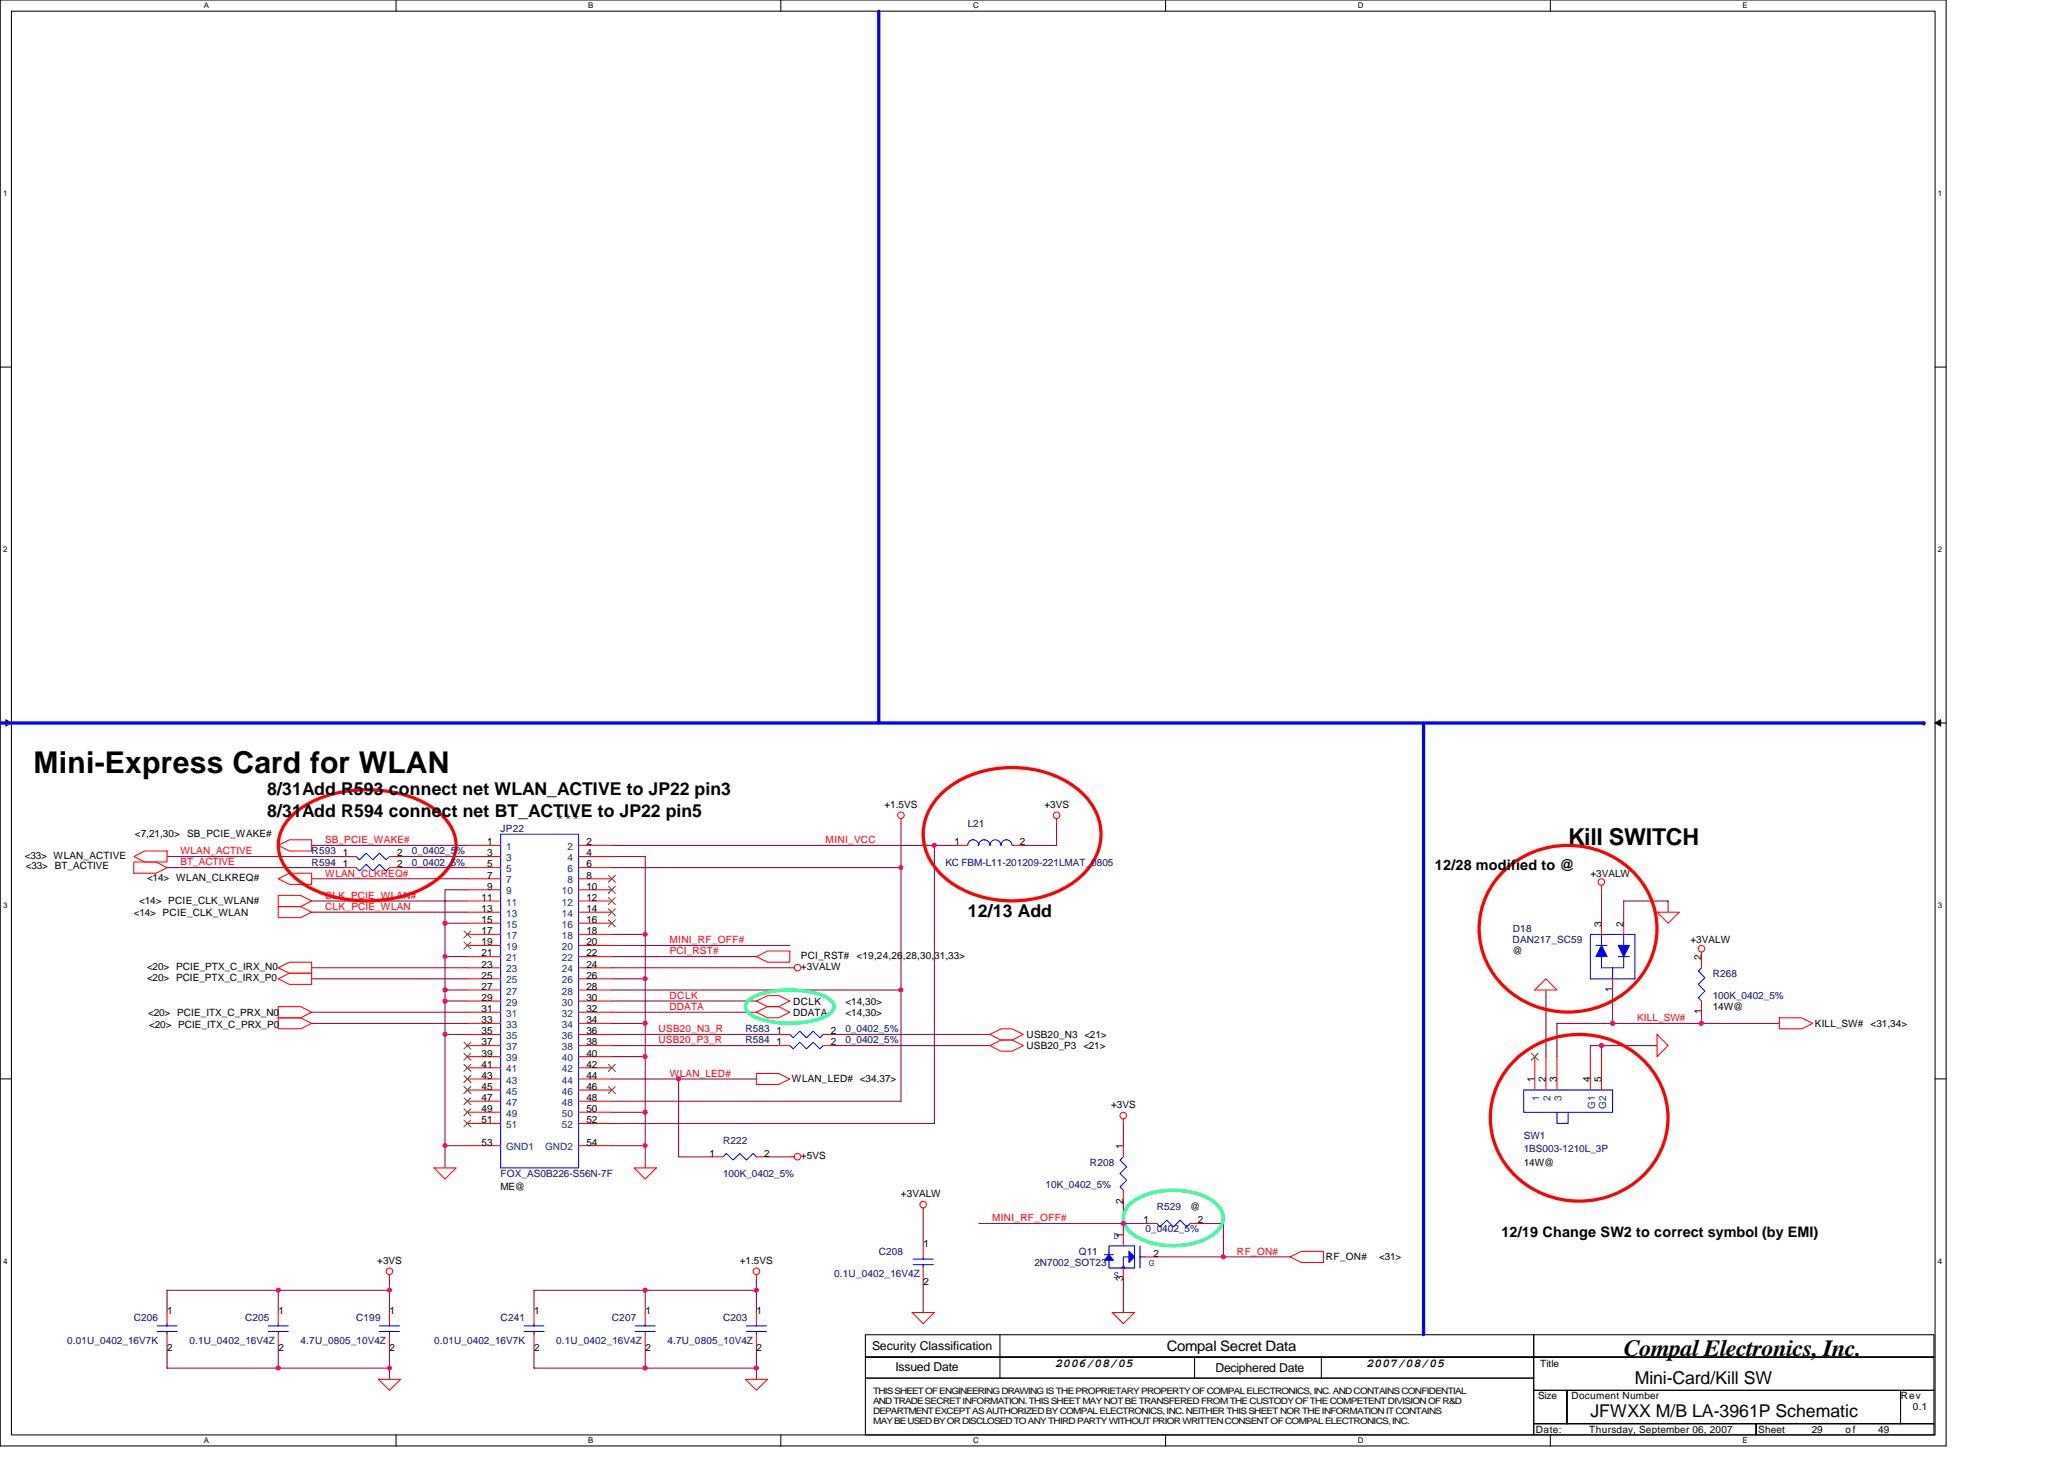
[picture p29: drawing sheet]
<svg xmlns="http://www.w3.org/2000/svg" width="297mm" height="210mm" viewBox="0 0 297 210" stroke-linecap="round" stroke-linejoin="round" font-family="sans-serif">
<defs><g id="words">
<text font-size="4.3" x="4.8" y="111.2">Mini-Express Card for WLAN</text>
<g font-size="3.3">
<text x="225.7" y="121.5">Kill SWITCH</text>
<text x="233.7" y="195.1">Compal Electronics, Inc.</text>
</g>
<g font-size="2.5">
<text x="38.5" y="114.4">8/31Add R593 connect net WLAN_ACTIVE to JP22 pin3</text>
<text x="38.5" y="117.6">8/31Add R594 connect net BT_ACTIVE to JP22 pin5</text>
<text x="139.3" y="132">12/13 Add</text>
<text x="228.9" y="203.9">JFWXX M/B LA-3961P Schematic</text>
<text x="235.3" y="199.1">Mini-Card/Kill SW</text>
</g>
<g font-size="2.1">
<text x="206.5" y="125.2">12/28 modified to @</text>
<text x="216.1" y="177.9">12/19 Change SW2 to correct symbol (by EMI)</text>
<text x="167.9" y="194.4">Compal Secret Data</text>
</g>
<g font-size="1.8">
<text x="80.1" y="118.2">***</text>
<text x="125.5" y="194.2">Security Classification</text>
<text x="128.9" y="197.3">Issued Date</text>
<text x="151.9" y="196.7">2006/08/05</text>
<text x="174.9" y="197.4">Deciphered Date</text>
<text x="196.7" y="196.7">2007/08/05</text>
</g>
<g font-size="1.4" fill="#000080">
<text x="72" y="119.7">JP22</text>
<text x="139.3" y="118.9">L21</text>
<text x="44.8" y="122.9">R593</text>
<text x="44.8" y="124.5">R594</text>
<text x="59.3" y="122.9">0_0402_5%</text>
<text x="59.3" y="124.5">0_0402_5%</text>
<text x="136.1" y="124.5">KC FBM-L11-201209-221LMAT_0805</text>
<text x="217.7" y="135.7">DAN217_SC59</text>
<text x="217.7" y="134.1">D18</text>
<text x="246.5" y="140.5">R268</text>
<text x="246.5" y="143.7">100K_0402_5%</text>
<text x="107.3" y="148.5">R583</text>
<text x="121.7" y="148.5">0_0402_5%</text>
<text x="107.3" y="150.1">R584</text>
<text x="121.7" y="150.1">0_0402_5%</text>
<text x="104.1" y="164.5">R222</text>
<text x="156.9" y="167.7">R208</text>
<text x="219.3" y="163.9">SW1</text>
<text x="219.3" y="165.8">1BS003-1210L_3P</text>
<text x="72" y="169.3">FOX_AS0B226-S56N-7F</text>
<text x="104.1" y="169.3">100K_0402_5%</text>
<text x="150.5" y="170.9">10K_0402_5%</text>
<text x="164.9" y="177.3">0_0402_5%</text>
<text x="166.5" y="174.1">R529</text>
<text x="120.1" y="183.7">0.1U_0402_16V4Z</text>
<text x="126.5" y="180.5">C208</text>
<text x="148.9" y="182.1">2N7002_SOT23</text>
<text x="155.3" y="180.5">Q11</text>
<text x="19.3" y="190.1">C206</text>
<text x="35.3" y="190.1">C205</text>
<text x="51.3" y="190.1">C199</text>
<text x="72" y="190.1">C241</text>
<text x="88" y="190.1">C207</text>
<text x="104.1" y="190.1">C203</text>
<text x="9.6" y="193.3">0.01U_0402_16V7K</text>
<text x="27.3" y="193.3">0.1U_0402_16V4Z</text>
<text x="43.3" y="193.3">4.7U_0805_10V4Z</text>
<text x="62.5" y="193.3">0.01U_0402_16V7K</text>
<text x="80" y="193.3">0.1U_0402_16V4Z</text>
<text x="96.1" y="193.3">4.7U_0805_10V4Z</text>
</g>
<g font-size="1.4">
<text x="127.3" y="116.2">+1.5VS</text>
<text x="150.3" y="116.2">+3VS</text>
<text x="3.6" y="123.5">&lt;33&gt; WLAN_ACTIVE</text>
<text x="3.7" y="125">&lt;33&gt; BT_ACTIVE</text>
<text x="19.4" y="120.4">&lt;7,21,30&gt;</text>
<text x="26.9" y="120.4">SB_PCIE_WAKE#</text>
<text x="49.3" y="123.2">1</text>
<text x="49.3" y="124.8">1</text>
<text x="57.2" y="123.2">2</text>
<text x="57.2" y="124.8">2</text>
<text x="70.1" y="121.6">1</text>
<text x="70.1" y="123.2">3</text>
<text x="70.1" y="124.8">5</text>
<text x="84.4" y="121.6">2</text>
<text x="84.4" y="123.2">4</text>
<text x="84.4" y="124.8">6</text>
<text x="137.3" y="121.6">1</text>
<text x="146.8" y="121.6">2</text>
<text x="19.3" y="131.7">&lt;14&gt; PCIE_CLK_WLAN</text>
<text x="20" y="130.1">&lt;14&gt; PCIE_CLK_WLAN#</text>
<text x="21.2" y="126.7">&lt;14&gt; WLAN_CLKREQ#</text>
<text x="69.3" y="129.6">11</text>
<text x="69.3" y="131.2">13</text>
<text x="70.1" y="126.4">7</text>
<text x="70.1" y="128">9</text>
<text x="84.4" y="128">10</text>
<text x="84.4" y="129.6">12</text>
<text x="84.4" y="131.2">14</text>
<text x="84.4" y="126.4">8</text>
<text x="228.9" y="126.1">+3VALW</text>
<text x="69.3" y="132.8">15</text>
<text x="69.3" y="134.4">17</text>
<text x="69.3" y="136">19</text>
<text x="69.3" y="137.6">21</text>
<text x="84.4" y="132.8">16</text>
<text x="84.4" y="134.4">18</text>
<text x="84.4" y="136">20</text>
<text x="84.4" y="137.6">22</text>
<text x="115.3" y="138">PCI_RST#</text>
<text x="123.3" y="138">&lt;19,24,26,28,30,31,33&gt;</text>
<text x="217.7" y="137.3">@</text>
<text x="230.5" y="133.3" transform="rotate(-90 230.5 133.3)">3</text>
<text x="233.7" y="133.3" transform="rotate(-90 233.7 133.3)">2</text>
<text x="243.3" y="135.7">+3VALW</text>
<text x="21.2" y="141.2">&lt;20&gt; PCIE_PTX_C_IRX_P0</text>
<text x="21.2" y="139.6">&lt;20&gt; PCIE_PTX_C_IRX_N0</text>
<text x="69.3" y="139.2">23</text>
<text x="69.3" y="140.8">25</text>
<text x="69.3" y="142.4">27</text>
<text x="69.3" y="144">29</text>
<text x="84.4" y="139.2">24</text>
<text x="84.4" y="140.8">26</text>
<text x="84.4" y="142.4">28</text>
<text x="84.4" y="144">30</text>
<text x="115.3" y="139.6">+3VALW</text>
<text x="232" y="142.7" transform="rotate(-90 232 142.7)">1</text>
<text x="244.9" y="138.1" transform="rotate(-90 244.9 138.1)">2</text>
<text x="21.3" y="146.1">&lt;20&gt; PCIE_ITX_C_PRX_N0</text>
<text x="21.5" y="147.9">&lt;20&gt; PCIE_ITX_C_PRX_P0</text>
<text x="69.3" y="145.6">31</text>
<text x="69.3" y="147.2">33</text>
<text x="69.3" y="148.8">35</text>
<text x="84.4" y="145.6">32</text>
<text x="84.4" y="147.2">34</text>
<text x="84.4" y="148.8">36</text>
<text x="111.7" y="148.8">1</text>
<text x="114.1" y="144.5">DCLK</text>
<text x="114.1" y="146.1">DDATA</text>
<text x="119.6" y="148.8">2</text>
<text x="121.7" y="144.5">&lt;14,30&gt;</text>
<text x="121.7" y="146.1">&lt;14,30&gt;</text>
<text x="147.7" y="149.3">USB20_N3 &lt;21&gt;</text>
<text x="244.9" y="145.9" transform="rotate(-90 244.9 145.9)">1</text>
<text x="246.5" y="145.3">14W@</text>
<text x="261.2" y="147.7">KILL_SW#</text>
<text x="269.2" y="147.7">&lt;31,34&gt;</text>
<text x="69.3" y="150.4">37</text>
<text x="69.3" y="152">39</text>
<text x="69.3" y="153.6">41</text>
<text x="69.3" y="155.2">43</text>
<text x="84.4" y="150.4">38</text>
<text x="84.4" y="152">40</text>
<text x="84.4" y="153.6">42</text>
<text x="84.4" y="155.2">44</text>
<text x="111.7" y="150.4">1</text>
<text x="114" y="155.7">WLAN_LED# &lt;34,37&gt;</text>
<text x="119.6" y="150.4">2</text>
<text x="147.7" y="150.9">USB20_P3 &lt;21&gt;</text>
<text x="220.8" y="155.7" transform="rotate(-90 220.8 155.7)">1</text>
<text x="222.5" y="155.7" transform="rotate(-90 222.5 155.7)">2</text>
<text x="224" y="155.7" transform="rotate(-90 224 155.7)">3</text>
<text x="228.9" y="155.7" transform="rotate(-90 228.9 155.7)">4</text>
<text x="230.5" y="155.7" transform="rotate(-90 230.5 155.7)">5</text>
<text x="69.3" y="156.8">45</text>
<text x="69.3" y="158.4">47</text>
<text x="69.3" y="160">49</text>
<text x="69.3" y="161.6">51</text>
<text x="84.4" y="156.8">46</text>
<text x="84.4" y="158.4">48</text>
<text x="84.4" y="160">50</text>
<text x="84.4" y="161.6">52</text>
<text x="159.9" y="159.4">+3VS</text>
<text x="69.3" y="164.8">53</text>
<text x="84.4" y="164.8">54</text>
<text x="102.1" y="166.4">1</text>
<text x="110" y="166.4">2</text>
<text x="115.3" y="166.8">+5VS</text>
<text x="161.6" y="165.3" transform="rotate(-90 161.6 165.3)">1</text>
<text x="219.3" y="167.7">14W@</text>
<text x="72" y="171.2">ME@</text>
<text x="129.7" y="172.2">+3VALW</text>
<text x="161.6" y="173.2" transform="rotate(-90 161.6 173.2)">2</text>
<text x="132.9" y="179.4">1</text>
<text x="161.6" y="178.1" transform="rotate(-90 161.6 178.1)">1</text>
<text x="164.5" y="176">1</text>
<text x="171.3" y="174.1">@</text>
<text x="172.4" y="176">2</text>
<text x="54.3" y="181.8">+3VS</text>
<text x="106.5" y="181.8">+1.5VS</text>
<text x="132.9" y="184.8">2</text>
<text x="161.6" y="184.4" transform="rotate(-90 161.6 184.4)">3</text>
<text x="166" y="180.8">2</text>
<text x="190.8" y="181.3">RF_ON#</text>
<text x="198.5" y="181.3">&lt;31&gt;</text>
<text x="24.1" y="189">1</text>
<text x="40.1" y="189">1</text>
<text x="56.1" y="189">1</text>
<text x="76.9" y="189">1</text>
<text x="92.9" y="189">1</text>
<text x="108.9" y="189">1</text>
<text x="24.1" y="194.4">2</text>
<text x="40.1" y="194.4">2</text>
<text x="56.1" y="194.4">2</text>
<text x="76.9" y="194.4">2</text>
<text x="92.9" y="194.4">2</text>
<text x="108.9" y="194.4">2</text>
<text x="221.7" y="196.7">Title</text>
<text x="221.4" y="201.3">Size</text>
<text x="226.2" y="201.3">Document Number</text>
<text x="273.6" y="201.3">Rev</text>
<text x="275.3" y="202.9">0.1</text>
<text x="221" y="206.1">Date:</text>
<text x="228.7" y="206.1">Thursday, September 06, 2007</text>
<text x="253" y="206.1">Sheet</text>
<text x="260.7" y="206.1">29</text>
<text x="265.6" y="206.1">of</text>
<text x="270.3" y="206.1">49</text>
</g>
<g font-size="1.4" fill="#f00">
<text x="26" y="122.9">WLAN_ACTIVE</text>
<text x="26" y="124.5">BT_ACTIVE</text>
<text x="46.8" y="121.3">SB_PCIE_WAKE#</text>
<text x="118.8" y="121.3">MINI_VCC</text>
<text x="46.8" y="129.3">CLK_PCIE_WLAN#</text>
<text x="46.8" y="130.9">CLK_PCIE_WLAN</text>
<text x="46.8" y="126.1">WLAN_CLKREQ#</text>
<text x="96.4" y="135.7">MINI_RF_OFF#</text>
<text x="96.4" y="137.3">PCI_RST#</text>
<text x="96.4" y="143.7">DCLK</text>
<text x="94.8" y="148.5">USB20_N3_R</text>
<text x="96.4" y="145.3">DDATA</text>
<text x="235.6" y="146.9">KILL_SW#</text>
<text x="94.8" y="150.1">USB20_P3_R</text>
<text x="96.4" y="154.9">WLAN_LED#</text>
<text x="142.8" y="175.7">MINI_RF_OFF#</text>
<text x="178" y="180.5">RF_ON#</text>
</g>
<g font-size="1.4" fill="#004080">
<text x="72.9" y="122.3">1</text>
<text x="72.9" y="123.9">3</text>
<text x="72.9" y="125.5">5</text>
<text x="81.7" y="122.3">2</text>
<text x="81.7" y="123.9">4</text>
<text x="81.7" y="125.5">6</text>
<text x="72.9" y="127.1">7</text>
<text x="72.9" y="128.7">9</text>
<text x="72.9" y="130.3">11</text>
<text x="72.9" y="131.9">13</text>
<text x="80.9" y="128.7">10</text>
<text x="80.9" y="130.3">12</text>
<text x="80.9" y="131.9">14</text>
<text x="81.7" y="127.1">8</text>
<text x="72.9" y="133.5">15</text>
<text x="72.9" y="135.1">17</text>
<text x="72.9" y="136.7">19</text>
<text x="80.9" y="133.5">16</text>
<text x="80.9" y="135.1">18</text>
<text x="80.9" y="136.7">20</text>
<text x="72.9" y="138.3">21</text>
<text x="72.9" y="139.9">23</text>
<text x="72.9" y="141.5">25</text>
<text x="72.9" y="143.1">27</text>
<text x="80.9" y="138.3">22</text>
<text x="80.9" y="139.9">24</text>
<text x="80.9" y="141.5">26</text>
<text x="80.9" y="143.1">28</text>
<text x="72.9" y="144.7">29</text>
<text x="72.9" y="146.3">31</text>
<text x="72.9" y="147.9">33</text>
<text x="72.9" y="149.5">35</text>
<text x="80.9" y="144.7">30</text>
<text x="80.9" y="146.3">32</text>
<text x="80.9" y="147.9">34</text>
<text x="80.9" y="149.5">36</text>
<text x="72.9" y="151.1">37</text>
<text x="72.9" y="152.7">39</text>
<text x="72.9" y="154.3">41</text>
<text x="72.9" y="155.9">43</text>
<text x="80.9" y="151.1">38</text>
<text x="80.9" y="152.7">40</text>
<text x="80.9" y="154.3">42</text>
<text x="80.9" y="155.9">44</text>
<text x="72.9" y="157.5">45</text>
<text x="72.9" y="159.1">47</text>
<text x="72.9" y="160.7">49</text>
<text x="80.9" y="157.5">46</text>
<text x="80.9" y="159.1">48</text>
<text x="80.9" y="160.7">50</text>
<text x="221.5" y="158.4" transform="rotate(-90 221.5 158.4)">1</text>
<text x="223.2" y="158.4" transform="rotate(-90 223.2 158.4)">2</text>
<text x="224.7" y="158.4" transform="rotate(-90 224.7 158.4)">3</text>
<text x="229.5" y="159.6" transform="rotate(-90 229.5 159.6)">G1</text>
<text x="231.2" y="159.6" transform="rotate(-90 231.2 159.6)">G2</text>
<text x="72.9" y="162.3">51</text>
<text x="72.9" y="165.5">GND1</text>
<text x="78.5" y="165.5">GND2</text>
<text x="80.9" y="162.3">52</text>
</g>
<g font-size="1.4" fill="#00f">
<text x="160.2" y="178.3">D</text>
<text x="160.2" y="183.9">S</text>
<text x="165.4" y="182.1">G</text>
</g>
<g font-size="1.3">
<text x="125.7" y="200.5">THIS SHEET OF ENGINEERING DRAWING IS THE PROPRIETARY PROPERTY OF COMPAL ELECTRONICS, INC. AND CONTAINS CONFIDENTIAL</text>
<text x="125.7" y="202">AND TRADE SECRET INFORMATION. THIS SHEET MAY NOT BE TRANSFERED FROM THE CUSTODY OF THE COMPETENT DIVISION OF R&amp;D</text>
<text x="125.7" y="203.5">DEPARTMENT EXCEPT AS AUTHORIZED BY COMPAL ELECTRONICS, INC. NEITHER THIS SHEET NOR THE INFORMATION IT CONTAINS</text>
<text x="125.7" y="204.9">MAY BE USED BY OR DISCLOSED TO ANY THIRD PARTY WITHOUT PRIOR WRITTEN CONSENT OF COMPAL ELECTRONICS, INC.</text>
</g>
<g font-size="1.1">
<text x="29.3" y="1.2">A</text>
<text x="84.7" y="1.2">B</text>
<text x="140" y="1.2">C</text>
<text x="195.4" y="1.2">D</text>
<text x="250.8" y="1.2">E</text>
<text x=".4" y="28.2">1</text>
<text x="278.9" y="28.2">1</text>
<text x=".4" y="79.4">2</text>
<text x="278.9" y="79.4">2</text>
<text x=".4" y="130.6">3</text>
<text x="278.9" y="130.6">3</text>
<text x=".4" y="181.8">4</text>
<text x="278.9" y="181.8">4</text>
<text x="29.3" y="207.6">A</text>
<text x="84.7" y="207.6">B</text>
<text x="140" y="207.6">C</text>
<text x="195.4" y="207.6">D</text>
<text x="250.8" y="207.6">E</text>
</g>
</g></defs>
<path d="M0 0h280.1v208h-280.1zM1.6 1.6h276.9v204.8h-276.9z" fill="none" stroke="#000" stroke-width=".15"/>
<g fill="#fff">
<path d="M29.3 .2h.8v1.2h-.8z"/>
<path d="M29.3 206.6h.8v1.3h-.8z"/>
</g>
<path d="M57 0v1.6M57 206.4v1.6" fill="none" stroke="#000" stroke-width=".15"/>
<g fill="#fff">
<path d="M84.7 .2h.7v1.2h-.7z"/>
<path d="M84.7 206.6h.7v1.3h-.7z"/>
</g>
<path d="M112.4 0v1.6M112.4 206.4v1.6" fill="none" stroke="#000" stroke-width=".15"/>
<g fill="#fff">
<path d="M140 .2h.8v1.2h-.8z"/>
<path d="M140 206.6h.8v1.3h-.8z"/>
</g>
<path d="M167.7 0v1.6M167.7 206.4v1.6" fill="none" stroke="#000" stroke-width=".15"/>
<g fill="#fff">
<path d="M195.4 .2h.8v1.2h-.8z"/>
<path d="M195.4 206.6h.8v1.3h-.8z"/>
</g>
<path d="M223.1 0v1.6M223.1 206.4v1.6" fill="none" stroke="#000" stroke-width=".15"/>
<g fill="#fff">
<path d="M250.8 .2h.7v1.2h-.7z"/>
<path d="M250.8 206.6h.7v1.3h-.7z"/>
<path d="M.4 27.2h.7v1.3h-.7z"/>
<path d="M278.9 27.2h.6v1.3h-.6z"/>
<path d="M.4 78.4h.7v1.3h-.7z"/>
<path d="M278.9 78.4h.6v1.3h-.6z"/>
</g>
<path d="M0 52.8h1.6M278.5 52.8h1.6" fill="none" stroke="#000" stroke-width=".15"/>
<g fill="#fff">
<path d="M.4 129.6h.7v1.3h-.7z"/>
<path d="M278.9 129.6h.6v1.3h-.6z"/>
</g>
<path d="M0 104h1.6M278.5 104h1.6" fill="none" stroke="#000" stroke-width=".15"/>
<path d="M.8 103.5l.8 .5-.8 .5zM278.5 104l.8-.5v1z" fill="#000" stroke="#000" stroke-width=".14"/>
<g fill="#fff">
<path d="M.4 180.8h.7v1.3h-.7z"/>
<path d="M278.9 180.8h.6v1.3h-.6z"/>
</g>
<g fill="none" stroke="#000" stroke-width=".15">
<path d="M0 155.2h1.6M278.5 155.2h1.6M124.5 192h96.2v3.2h-96.2zM124.5 195.2h96.2v3.1h-96.2zM124.5 198.3h96.2v8.1h-96.2zM143.9 192v6.3M171.9 195.2v3.1M190.2 195.2v3.1M220.7 192h57.6v3.2h-57.6zM220.7 195.2h57.6v4.8h-57.6zM220.7 200h4.8v4.8h-4.8zM220.7 204.8h32v1.6h-32z"/>
<path d="M225.5 200h48v4.8h-48zM252.7 204.8h25.6v1.6h-25.6zM273.5 200h4.8v4.8h-4.8z"/>
</g>
<g fill="none" stroke="#800040" stroke-width=".15">
<path d="M129.7 118.4v6.4M152.1 118.4v3.2h-4.8M24 123.2h25.7M24 124.8h25.7M44.8 129.6h22.5M44.8 139.2h22.5M44.8 131.2h22.5M44.8 126.4h22.5M44.8 121.6h22.5M57.7 123.2h9.6M57.7 124.8h9.6M64 132.8h3.3"/>
<path d="M64 137.6h3.3M67.3 128h-3.3v40M88.1 124.8h41.6v17.6M88.1 139.2h25.6M88.1 123.2h4.8v44.8M88.1 136h25.6M88.1 121.6h49.6M88.1 137.6h20.8M88.1 134.4h4.8M134.5 121.6v40h-46.4M230.5 128v4.8M240.1 131.2v-1.6h-6.4v3.2"/>
<path d="M44.8 147.2h22.5M44.8 145.6h22.5M44.8 140.8h22.5M64 142.4h3.3M64 144h3.3M64 148.8h3.3M88.1 147.2h4.8M88.1 152h4.8M88.1 142.4h41.6M88.1 145.6h20.8M88.1 144h20.8M88.1 140.8h4.8"/>
<path d="M88.1 148.8h24M88.1 150.4h24M88.1 155.2h20.8M97.7 155.2v11.2h4.8M120.1 148.8h22.4M120.1 150.4h22.4M129.7 142.4v16h-41.6M222.5 142.4v9.6M228.9 152v-1.6h1.6v1.6M230.5 150.4h8M232.1 142.4v4.8M244.9 145.6v1.6"/>
<path d="M256.1 147.2h-32v4.8M64 164.8h3.3M88.1 160h4.8M88.1 164.8h4.8M110.5 166.4h3.2M132.9 174.4v4.8M140.9 176h24M161.7 161.6v3.2M161.7 172.8v4.8M172.9 176h3.2v4.8M24 193.6v3.2h16M40 193.6v3.2h16"/>
<path d="M40 185.6v3.2M56 184v4.8M56 193.6v4.8M56 185.6h-32v3.2M76.9 193.6v3.2h32M92.9 185.6v3.2M92.9 193.6v3.2M108.9 185.6h-32v3.2M108.9 184v4.8M108.9 193.6v4.8M132.9 184v4.8M161.7 184v4.8"/>
<path d="M166.5 180.8h19.2"/>
</g>
<g fill="none" stroke="#f00" stroke-width=".15">
<path d="M129.7 117.8v.6M152.1 117.8v.6M19.3 123.2l1.5-.8h3.2v1.6h-3.2zM19.3 124h3.2l1.5 .8-1.5 .8h-3.2zM40 128.8h3.3l1.5 .8-1.5 .8h-3.3zM40 130.4h3.3l1.5 .8-1.5 .8h-3.3zM40 121.6l1.7-.8h3.1v1.6h-3.1zM40 126.4l1.7-.8h3.1v1.6h-3.1zM40 139.2l1.7-.8h3.1v1.6h-3.1zM108.9 137.6l1.6-.8h3.2v1.6h-3.2zM113.7 139.2h.6M230.5 127.4v.6"/>
<path d="M238.5 131.2h3.2l-1.6 1.6zM244.9 137v.6M40 140.8l1.7-.8h3.1v1.6h-3.1zM40 144.8h3.3l1.5 .8-1.5 .8h-3.3zM40 146.4h3.3l1.5 .8-1.5 .8h-3.3zM108.9 144l1.6-.8h1.6l1.6 .8-1.6 .8h-1.6zM108.9 145.6l1.6-.8h1.6l1.6 .8-1.6 .8h-1.6zM108.9 154.4h3.2l1.6 .8-1.6 .8h-3.2zM142.5 148.8l1.6-.8h1.6l1.6 .8-1.6 .8h-1.6zM142.5 150.4l1.6-.8h1.6l1.6 .8-1.6 .8h-1.6zM222.5 140.8l1.6 1.6h-3.2zM238.5 148.8l1.6 1.6-1.6 1.6z"/>
<path d="M256.1 146.4h3.2l1.6 .8-1.6 .8h-3.2zM62.5 168h3.2l-1.7 1.6zM91.3 168h3.2l-1.6 1.6zM113.7 166.4h.6M132.9 173.8v.6M161.7 161v.6M54.5 198.4h3.2l-1.7 1.6zM56 183.4v.6M107.3 198.4h3.2l-1.6 1.6zM108.9 183.4v.6M131.3 188.8h3.2l-1.6 1.6zM160.1 188.8h3.2l-1.6 1.6z"/>
<path d="M185.7 180.8l1.6-.8h3.2v1.6h-3.2z"/>
<circle cx="129.7" cy="117.3" r=".48"/>
<circle cx="152.1" cy="117.3" r=".47"/>
<circle cx="114.8" cy="139.2" r=".47"/>
<circle cx="230.5" cy="126.9" r=".47"/>
<circle cx="244.9" cy="136.5" r=".47"/>
<circle cx="114.8" cy="166.4" r=".47"/>
<circle cx="132.9" cy="173.3" r=".47"/>
<circle cx="161.7" cy="160.5" r=".48"/>
<circle cx="56" cy="182.9" r=".47"/>
<circle cx="108.9" cy="182.9" r=".47"/>
</g>
<path d="M0 104h276.9" fill="none" stroke="#00f" stroke-width=".47"/>
<circle cx="276.9" cy="104" r=".23" fill="#00f"/>
<path d="M126.5 1.6v102.4M204.9 104v88" fill="none" stroke="#00f" stroke-width=".47"/>
<path d="M42.3 117a16 16 0 0 1 10.5-3.4 16.1 16.1 0 0 1 10.5 3.4 5.7 5.7 0 0 1 0 9.2 16 16 0 0 1-10.5 3.4 16 16 0 0 1-10.5-3.4 5.7 5.7 0 0 1 0-9.2zM135.7 114a15.5 15.5 0 0 1 14.3-3 11.7 11.7 0 0 1 7.7 5.8 7.7 7.7 0 0 1-2.1 9.2 15.5 15.5 0 0 1-14.3 3 11.7 11.7 0 0 1-7.7-5.8 7.7 7.7 0 0 1 2.1-9.2zM216.6 125.1a13.3 13.3 0 0 1 20.6 3.2 11.7 11.7 0 0 1-5.9 16.1 13.1 13.1 0 0 1-17.7-6.7 11.5 11.5 0 0 1 3-12.6zM218.2 152.3a13.3 13.3 0 0 1 20.5 3.2 11.7 11.7 0 0 1-5.8 16.1 13.1 13.1 0 0 1-17.7-6.8 11.5 11.5 0 0 1 3-12.5z" fill="none" stroke="#f00" stroke-width=".47"/>
<path d="M107.7 144a8.1 8.1 0 0 1 4.8-1.5 12.6 12.6 0 0 1 6.7 1.1 1.27 1.27 0 0 1 .8 1.2 1.27 1.27 0 0 1-.8 1.2 13.2 13.2 0 0 1-8.8 .9 4.8 4.8 0 0 1-3-1.7l-.1-.4 .1-.4zM162.5 173.4a9.6 9.6 0 0 1 7.5-2.1 8.3 8.3 0 0 1 5.2 2.1 2.49 2.49 0 0 1 0 3.7 9.6 9.6 0 0 1-7.5 2.1 8.3 8.3 0 0 1-5.2-2.1 2.5 2.5 0 0 1 0-3.7z" fill="none" stroke="#00ff80" stroke-width=".47"/>
<g fill="none" stroke="#00f" stroke-width=".15">
<path d="M51.3 123.2l.4 .5 1-1 1 1 .9-1 1 1 .4-.5M51.3 124.8l.4 .5 1-.9 1 .9 .9-.9 1 .9 .4-.5M72 120h11.3v48h-11.3zM139.3 121.6a.78 .78 0 0 1 .8-.8 .78 .78 0 0 1 .7 .8 .8 .8 0 0 1 .8-.8 .8 .8 0 0 1 .8 .8M142.5 121.6a.78 .78 0 0 1 .8-.8 .78 .78 0 0 1 .7 .8M144.1 121.6a.79 .79 0 0 1 .8-.8 .79 .79 0 0 1 .7 .8M228.9 134.4h6.4v6.4h-6.4zM229.7 136h1.6M230.5 134.4v1.6M230.5 137.6v1.6h1.6M232.1 139.2v1.6M232.9 137.6h1.6"/>
<path d="M233.7 137.6v1.6h-1.6M233.7 134.4v1.6M244.9 139.2l-.5 .5 1 1-1 .9 1 1-1 1 .5 .4M113.7 148.8l.4 .5 1-.9 1 .9 .9-.9 1 .9 .5-.5M113.7 150.4l.4 .5 1-1 1 1 .9-1 1 1 .5-.5M219.3 156.8h12.8v3.2h-12.8zM104.1 166.4l.4-.5 1 1 1-1 .9 1 1-1 .5 .5M161.7 166.4l-.5 .5 1 1-1 .9 1 1-1 1 .5 .4M164.1 179.2v3.2M166.5 176l.4 .5 1-.9 1 .9 .9-.9 1 .9 .5-.5M224.1 160v1.6h1.6v-1.6M22.6 191.6h2.9"/>
<path d="M22.6 190.8h2.9M24 190.4v.4M24 191.6v.4M38.6 191.6h2.9M38.6 190.8h2.9M40 190.4v.4M40 191.6v.4M54.6 191.6h2.9M54.6 190.8h2.9M56 190.4v.4M56 191.6v.4M75.4 191.6h2.9"/>
<path d="M75.4 190.8h2.9M76.9 190.4v.4M76.9 191.6v.4M91.4 191.6h2.9M91.4 190.8h2.9M92.9 190.4v.4M92.9 191.6v.4M107.4 191.6h2.9M107.4 190.8h2.9M108.9 190.4v.4M108.9 191.6v.4M131.4 181.9h2.9"/>
<path d="M131.4 181.1h2.9M132.9 180.8v.3M132.9 181.9v.5M158.9 180.5h1.3M159.6 180.5v-1.3h3.7v3.2h-1.6v-1.6h.8M159.6 181.3v1.1h2.1h-.2v-.1h.3v.1M164.1 180.8h.8"/>
</g>
<g fill="none" stroke="#f00" stroke-width=".15">
<path d="M49.7 123.2h1.6M49.7 124.8h1.6M56 123.2h1.7M56 124.8h1.7M67.3 123.2h4.7M67.3 121.6h4.7M67.3 124.8h4.7M67.3 126.4h4.7M67.3 128h4.7M67.3 129.6h4.7M67.3 131.2h4.7M67.3 132.8h4.7"/>
<path d="M67.3 134.4h4.7M67.3 136h4.7M67.3 137.6h4.7M67.3 139.2h4.7M83.3 123.2h4.8M83.3 121.6h4.8M83.3 124.8h4.8M83.3 126.4h4.8M83.3 128h4.8M83.3 129.6h4.8M83.3 131.2h4.8M83.3 132.8h4.8"/>
<path d="M83.3 134.4h4.8M83.3 136h4.8M83.3 137.6h4.8M83.3 139.2h4.8M137.7 121.6h1.6M145.7 121.6h1.6M230.5 132.8v1.6M233.7 132.8v1.6M244.9 137.6v1.6M67.3 148.8h4.7M67.3 150.4h4.7M67.3 140.8h4.7"/>
<path d="M67.3 142.4h4.7M67.3 144h4.7M67.3 145.6h4.7M67.3 147.2h4.7M67.3 152h4.7M67.3 153.6h4.7M67.3 155.2h4.7M67.3 156.8h4.7M67.3 158.4h4.7M83.3 148.8h4.8M83.3 150.4h4.8M83.3 140.8h4.8"/>
<path d="M83.3 142.4h4.8M83.3 144h4.8M83.3 145.6h4.8M83.3 147.2h4.8M83.3 152h4.8M83.3 153.6h4.8M83.3 155.2h4.8M83.3 156.8h4.8M83.3 158.4h4.8M112.1 148.8h1.6M112.1 150.4h1.6M118.5 148.8h1.6"/>
<path d="M118.5 150.4h1.6M220.9 152v4.8M222.5 152v4.8M224.1 152v4.8M228.9 152v4.8M230.5 152v4.8M232.1 140.8v1.6M244.9 144v1.6M67.3 160h4.7M67.3 161.6h4.7M67.3 164.8h4.7M83.3 160h4.8"/>
<path d="M83.3 161.6h4.8M83.3 164.8h4.8M102.5 166.4h1.6M108.9 166.4h1.6M132.9 179.2v1.6M161.7 164.8v1.6M161.7 171.2v1.6M161.7 177.6v1.6M164.9 176h1.6M171.3 176h1.6M24 188.8v1.6M24 192v1.6"/>
<path d="M40 188.8v1.6M40 192v1.6M56 188.8v1.6M56 192v1.6M76.9 188.8v1.6M76.9 192v1.6M92.9 188.8v1.6M92.9 192v1.6M108.9 188.8v1.6M108.9 192v1.6M132.9 182.4v1.6M161.7 182.4v1.6"/>
<path d="M164.9 180.8h1.6"/>
</g>
<g fill="#00f" stroke="#00f" stroke-width=".15">
<path d="M232.9 136h1.6l-.8 1.6z" fill-rule="evenodd"/>
<path d="M230.5 136l.8 1.6h-1.6z" fill-rule="evenodd"/>
<path d="M162.5 180l.8 .8-.8 .8z" fill-rule="evenodd"/>
<path d="M159.6 180.5l.6 .8h-1.3z" fill-rule="evenodd"/>
</g>
<g fill="none" stroke="#804000" stroke-width=".14">
<path d="M66.8 133.9l1 1M66.8 135.5l1 1M67.8 133.9l-1 1M67.8 135.5l-1 1M87.6 125.9l1 1M87.6 127.5l1 1M87.6 129.1l1 1M87.6 130.7l1 1M87.6 132.3l1 1M88.5 129.1l-1 1M88.5 132.3l-1 1M88.5 125.9l-1 1"/>
<path d="M88.5 127.5l-1 1M88.5 130.7l-1 1M66.8 149.9l1 1M66.8 151.5l1 1M66.8 153.1l1 1M66.8 154.7l1 1M66.8 156.3l1 1M66.8 157.9l1 1M66.8 159.5l1 1M67.8 149.9l-1 1M67.8 151.5l-1 1M67.8 153.1l-1 1"/>
<path d="M67.8 154.7l-1 1M67.8 156.3l-1 1M67.8 157.9l-1 1M67.8 159.5l-1 1M87.6 153.1l1 1M87.6 156.3l1 1M88.5 153.1l-1 1M88.5 156.3l-1 1M220.4 151.5l1 1M221.4 151.5l-1 1M66.8 161.1l1 1M67.8 161.1l-1 1"/>
</g>
<g fill="#f0f" stroke="#f0f" stroke-width=".15">
<circle cx="244.9" cy="147.2" r=".32"/>
<circle cx="232.1" cy="147.2" r=".32"/>
<circle cx="92.8" cy="147.2" r=".32"/>
<circle cx="92.8" cy="140.8" r=".31"/>
<circle cx="129.7" cy="124.8" r=".31"/>
<circle cx="92.8" cy="152" r=".32"/>
<circle cx="134.5" cy="121.6" r=".31"/>
<circle cx="64.1" cy="142.4" r=".31"/>
<circle cx="64.1" cy="137.6" r=".31"/>
<circle cx="129.7" cy="142.4" r=".31"/>
<circle cx="92.8" cy="160" r=".32"/>
<circle cx="92.8" cy="164.8" r=".31"/>
<circle cx="64.1" cy="164.8" r=".31"/>
<circle cx="64.1" cy="148.8" r=".31"/>
<circle cx="64.1" cy="132.8" r=".31"/>
<circle cx="64" cy="144" r=".32"/>
<circle cx="92.8" cy="134.4" r=".31"/>
<circle cx="97.6" cy="155.2" r=".32"/>
<circle cx="56" cy="185.6" r=".31"/>
<circle cx="40" cy="185.6" r=".31"/>
<circle cx="56" cy="196.8" r=".31"/>
<circle cx="40" cy="196.8" r=".31"/>
<circle cx="92.8" cy="185.6" r=".31"/>
<circle cx="108.8" cy="185.6" r=".31"/>
<circle cx="92.8" cy="196.8" r=".31"/>
<circle cx="108.8" cy="196.8" r=".31"/>
<circle cx="161.6" cy="176" r=".32"/>
<circle cx="176.1" cy="180.8" r=".31"/>
<circle cx="230.5" cy="150.4" r=".31"/>
</g>
<use href="#words"/>
</svg>
